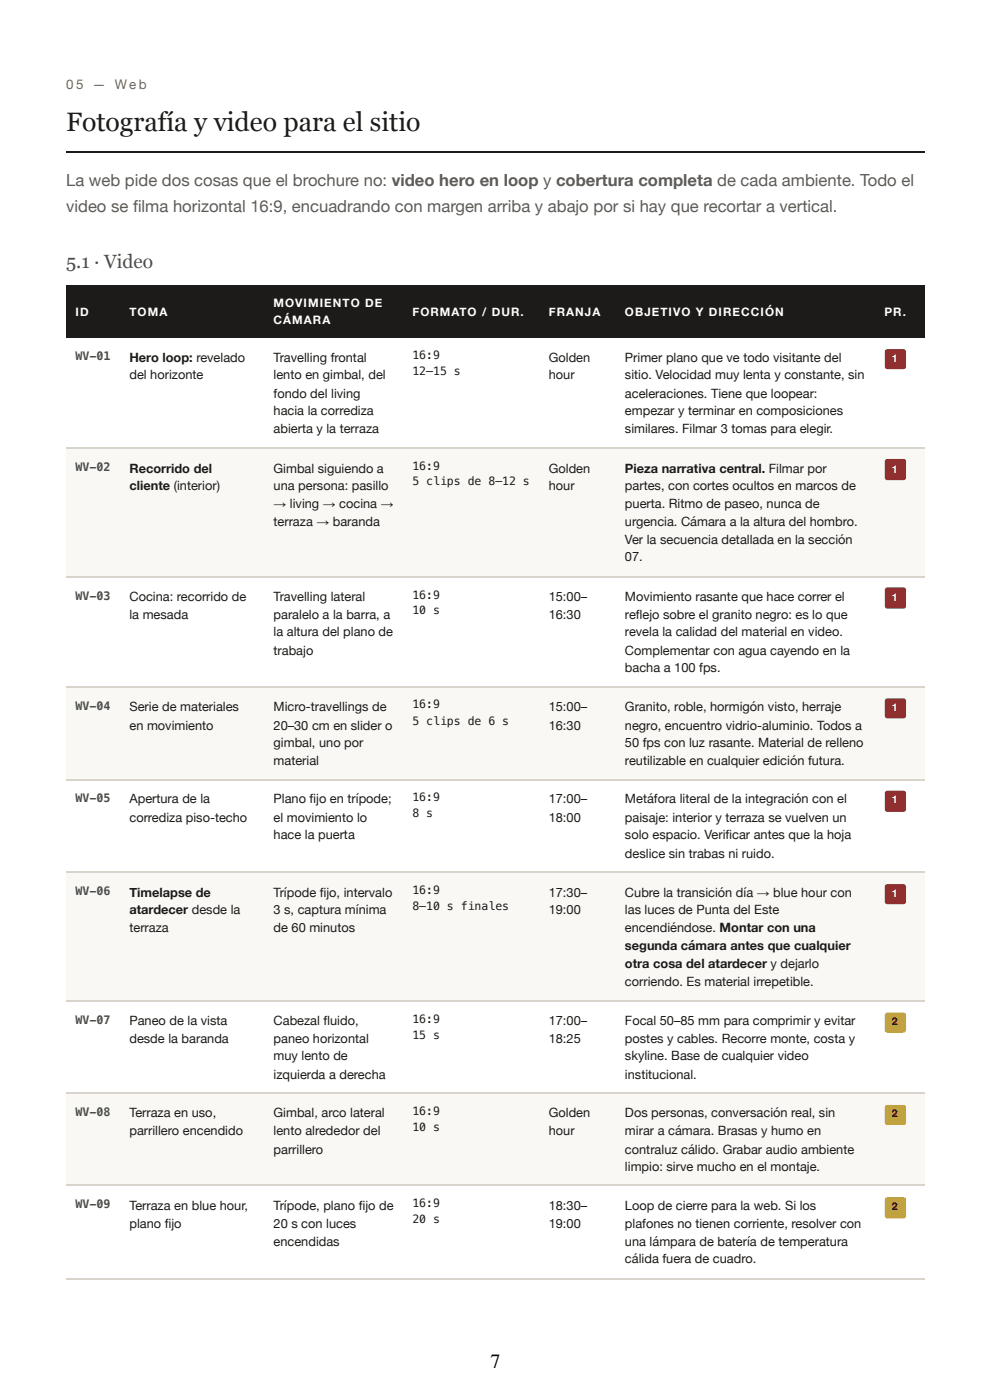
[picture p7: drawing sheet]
<svg xmlns="http://www.w3.org/2000/svg" width="210mm" height="297mm" viewBox="0 0 210 297" stroke-linecap="round" stroke-linejoin="round" font-family="sans-serif">
<defs><g id="words">
<text font-size="5.6" fill="#1c1b19" x="14" y="27.8">Fotografía y video para el sitio</text>
<text font-size="4.2" x="104" y="290.2">7</text>
<text font-size="4.1" fill="#3f5748" x="14" y="56.9">5.1 · Video</text>
<g font-size="3.5" fill="#5f5b55">
<text x="14" y="39.4">La web pide dos cosas que el brochure no: video hero en loop y cobertura completa de cada ambiente. Todo el</text>
<text x="14" y="45">video se fi lma horizontal 16:9, encuadrando con margen arriba y abajo por si hay que recortar a vertical.</text>
</g>
<g font-size="2.8" fill="#8a6a3f">
<text x="14" y="18.8">0</text>
<text x="16.2" y="18.8">5 — We b</text>
</g>
<g font-size="2.7" fill="#1c1b19">
<text x="27.4" y="76.7">Hero loop: revelado</text>
<text x="58" y="76.7">Travelling frontal</text>
<text x="116.3" y="76.7">Golden</text>
<text x="132.5" y="76.7">Primer plano que ve todo visitante del</text>
<text x="27.4" y="80.4">del horizonte</text>
<text x="58" y="80.4">lento en gimbal, del</text>
<text x="116.3" y="80.4">hour</text>
<text x="132.5" y="80.4">sitio. Velocidad muy lenta y constante, sin</text>
<text x="58" y="84.4">fondo del living</text>
<text x="58" y="88.1">hacia la corrediza</text>
<text x="132.5" y="84.4">aceleraciones. Tiene que loopear:</text>
<text x="132.5" y="88.1">empezar y terminar en composiciones</text>
<text x="58" y="91.8">abierta y la terraza</text>
<text x="132.5" y="91.8">similares. Filmar 3 tomas para elegir.</text>
<text x="27.4" y="100.3">Recorrido del</text>
<text x="58" y="100.3">Gimbal siguiendo a</text>
<text x="116.3" y="100.3">Golden</text>
<text x="132.5" y="100.3">Pieza narrativa central. Filmar por</text>
<text x="27.4" y="104">cliente (interior)</text>
<text x="58" y="104">una persona: pasillo</text>
<text x="58" y="107.7">→ living → cocina →</text>
<text x="116.3" y="104">hour</text>
<text x="132.5" y="104">partes, con cortes ocultos en marcos de</text>
<text x="132.5" y="107.7">puerta. Ritmo de paseo, nunca de</text>
<text x="58" y="111.7">terraza → baranda</text>
<text x="132.5" y="111.7">urgencia. Cámara a la altura del hombro.</text>
<text x="132.5" y="115.4">Ver la secuencia detallada en la sección</text>
<text x="132.5" y="119.1">07.</text>
<text x="27.4" y="127.5">Cocina: recorrido de</text>
<text x="27.4" y="131.2">la mesada</text>
<text x="58" y="127.5">Travelling lateral</text>
<text x="58" y="131.2">paralelo a la barra, a</text>
<text x="116.3" y="127.5">15:00–</text>
<text x="116.3" y="131.2">16:30</text>
<text x="132.5" y="127.5">Movimiento rasante que hace correr el</text>
<text x="132.5" y="131.2">refl ejo sobre el granito negro: es lo que</text>
<text x="58" y="134.9">la altura del plano de</text>
<text x="132.5" y="134.9">revela la calidad del material en video.</text>
<text x="58" y="138.9">trabajo</text>
<text x="132.5" y="138.9">Complementar con agua cayendo en la</text>
<text x="132.5" y="142.6">bacha a 100 fps.</text>
<text x="27.4" y="150.8">Serie de materiales</text>
<text x="27.4" y="154.8">en movimiento</text>
<text x="58" y="150.8">Micro-travellings de</text>
<text x="58" y="154.8">20–30 cm en slider o</text>
<text x="116.3" y="150.8">15:00–</text>
<text x="116.3" y="154.8">16:30</text>
<text x="132.5" y="150.8">Granito, roble, hormigón visto, herraje</text>
<text x="132.5" y="154.8">negro, encuentro vidrio-aluminio. Todos a</text>
<text x="58" y="158.5">gimbal, uno por</text>
<text x="132.5" y="158.5">50 fps con luz rasante. Material de relleno</text>
<text x="58" y="162.2">material</text>
<text x="132.5" y="162.2">reutilizable en cualquier edición futura.</text>
<text x="27.4" y="170.4">Apertura de la</text>
<text x="58" y="170.4">Plano fi jo en trípode;</text>
<text x="116.3" y="170.4">17:00–</text>
<text x="132.5" y="170.4">Metáfora literal de la integración con el</text>
<text x="27.4" y="174.4">corrediza piso-techo</text>
<text x="58" y="174.4">el movimiento lo</text>
<text x="58" y="178.1">hace la puerta</text>
<text x="116.3" y="174.4">18:00</text>
<text x="132.5" y="174.4">paisaje: interior y terraza se vuelven un</text>
<text x="132.5" y="178.1">solo espacio. Verifi car antes que la hoja</text>
<text x="132.5" y="182">deslice sin trabas ni ruido.</text>
<text x="27.4" y="190.2">Timelapse de</text>
<text x="58" y="190.2">Trípode fi jo, intervalo</text>
<text x="116.3" y="190.2">17:30–</text>
<text x="132.5" y="190.2">Cubre la transición día → blue hour con</text>
<text x="27.4" y="193.9">atardecer desde la</text>
<text x="27.4" y="197.6">terraza</text>
<text x="58" y="193.9">3 s, captura mínima</text>
<text x="58" y="197.6">de 60 minutos</text>
<text x="116.3" y="193.9">19:00</text>
<text x="132.5" y="193.9">las luces de Punta del Este</text>
<text x="132.5" y="197.6">encendiéndose. Montar con una</text>
<text x="132.5" y="201.6">segunda cámara antes que cualquier</text>
<text x="132.5" y="205.3">otra cosa del atardecer y dejarlo</text>
<text x="132.5" y="209.3">corriendo. Es material irrepetible.</text>
<text x="27.4" y="217.5">Paneo de la vista</text>
<text x="27.4" y="221.2">desde la baranda</text>
<text x="58" y="217.5">Cabezal fl uido,</text>
<text x="58" y="221.2">paneo horizontal</text>
<text x="116.3" y="217.5">17:00–</text>
<text x="116.3" y="221.2">18:25</text>
<text x="132.5" y="217.5">Focal 50–85 mm para comprimir y evitar</text>
<text x="132.5" y="221.2">postes y cables. Recorre monte, costa y</text>
<text x="58" y="224.9">muy lento de</text>
<text x="132.5" y="224.9">skyline. Base de cualquier video</text>
<text x="58" y="228.9">izquierda a derecha</text>
<text x="132.5" y="228.9">institucional.</text>
<text x="27.4" y="237.1">Terraza en uso,</text>
<text x="58" y="237.1">Gimbal, arco lateral</text>
<text x="116.3" y="237.1">Golden</text>
<text x="132.5" y="237.1">Dos personas, conversación real, sin</text>
<text x="27.4" y="240.8">parrillero encendido</text>
<text x="58" y="240.8">lento alrededor del</text>
<text x="58" y="244.7">parrillero</text>
<text x="116.3" y="240.8">hour</text>
<text x="132.5" y="240.8">mirar a cámara. Brasas y humo en</text>
<text x="132.5" y="244.7">contraluz cálido. Grabar audio ambiente</text>
<text x="132.5" y="248.4">limpio: sirve mucho en el montaje.</text>
<text x="27.4" y="256.6">Terraza en blue hour,</text>
<text x="58" y="256.6">Trípode, plano fi jo de</text>
<text x="116.3" y="256.6">18:30–</text>
<text x="132.5" y="256.6">Loop de cierre para la web. Si los</text>
<text x="27.4" y="260.6">plano fi jo</text>
<text x="58" y="260.6">20 s con luces</text>
<text x="116.3" y="260.6">19:00</text>
<text x="132.5" y="260.6">plafones no tienen corriente, resolver con</text>
<text x="58" y="264.3">encendidas</text>
<text x="132.5" y="264.3">una lámpara de batería de temperatura</text>
<text x="132.5" y="268">cálida fuera de cuadro.</text>
</g>
<g font-size="2.5" fill="#fff">
<text x="58" y="65.1">MOVIMIENTO DE</text>
<text x="16" y="66.9">ID</text>
<text x="27.4" y="66.9">TOMA</text>
<text x="58" y="68.8">CÁMARA</text>
<text x="87.4" y="66.9">FORMATO / DUR.</text>
<text x="116.3" y="66.9">FRANJA</text>
<text x="132.5" y="66.9">OBJETIVO Y DIRECCIÓN</text>
<text x="187.5" y="66.9">PR.</text>
</g>
<g font-size="2.5" fill="#3f5748">
<text x="16" y="76.5">WV-01</text>
<text x="16" y="100">WV-02</text>
<text x="16" y="127.3">WV-03</text>
<text x="16" y="150.5">WV-04</text>
<text x="16" y="170.1">WV-05</text>
<text x="16" y="190">WV-06</text>
<text x="16" y="217.2">WV-07</text>
<text x="16" y="236.8">WV-08</text>
<text x="16" y="256.4">WV-09</text>
</g>
<g font-size="2.4" fill="#1c1b19">
<text x="87.4" y="76.2">16:9</text>
<text x="87.4" y="79.6">12–15 s</text>
<text x="87.4" y="99.7">16:9</text>
<text x="87.4" y="102.9">5 clips de 8–12 s</text>
<text x="87.4" y="127">16:9</text>
<text x="87.4" y="130.2">10 s</text>
<text x="87.4" y="150.3">16:9</text>
<text x="87.4" y="153.7">5 clips de 6 s</text>
<text x="87.4" y="169.9">16:9</text>
<text x="87.4" y="173.3">8 s</text>
<text x="87.4" y="189.7">16:9</text>
<text x="87.4" y="193.1">8–10 s finales</text>
<text x="87.4" y="217">16:9</text>
<text x="87.4" y="220.4">15 s</text>
<text x="87.4" y="236.5">16:9</text>
<text x="87.4" y="240">10 s</text>
<text x="87.4" y="256.1">16:9</text>
<text x="87.4" y="259.6">20 s</text>
</g>
<g font-size="2.3" fill="#fff">
<text x="189.1" y="76.7">1</text>
<text x="189.1" y="100.3">1</text>
<text x="189.1" y="127.5">1</text>
<text x="189.1" y="150.8">1</text>
<text x="189.1" y="170.4">1</text>
<text x="189.1" y="190.2">1</text>
</g>
<g font-size="2.3" fill="#2a2200">
<text x="189.1" y="217.5">2</text>
<text x="189.1" y="237.1">2</text>
<text x="189.1" y="256.6">2</text>
</g>
</g></defs>
<path d="M14 32.1h182.1" fill="none" stroke="#1c1b19" stroke-width=".26"/>
<g fill="#1c1b19">
<path d="M14 60.6h11.4v11.1h-11.4z"/>
<path d="M25.4 60.6h30.7v11.1h-30.7z"/>
<path d="M56.1 60.6h29.4v11.1h-29.4z"/>
<path d="M85.5 60.6h28.8v11.1h-28.8z"/>
<path d="M114.3 60.6h16.1v11.1h-16.1z"/>
<path d="M130.4 60.6h55.1v11.1h-55.1z"/>
<path d="M185.5 60.6h10.6v11.1h-10.6z"/>
</g>
<g fill="#faf8f5">
<path d="M14 95h11.4v27.2h-11.4z"/>
<path d="M25.4 95h30.7v27.2h-30.7z"/>
<path d="M56.1 95h29.4v27.2h-29.4z"/>
<path d="M85.5 95h28.8v27.2h-28.8z"/>
<path d="M114.3 95h16.1v27.2h-16.1z"/>
<path d="M130.4 95h55.1v27.2h-55.1z"/>
<path d="M185.5 95h10.6v27.2h-10.6z"/>
<path d="M14 145.8h11.4v19.6h-11.4z"/>
<path d="M25.4 145.8h30.7v19.6h-30.7z"/>
<path d="M56.1 145.8h29.4v19.6h-29.4z"/>
<path d="M85.5 145.8h28.8v19.6h-28.8z"/>
<path d="M114.3 145.8h16.1v19.6h-16.1z"/>
<path d="M130.4 145.8h55.1v19.6h-55.1z"/>
<path d="M185.5 145.8h10.6v19.6h-10.6z"/>
<path d="M14 184.9h11.4v27.3h-11.4z"/>
<path d="M25.4 184.9h30.7v27.3h-30.7z"/>
<path d="M56.1 184.9h29.4v27.3h-29.4z"/>
<path d="M85.5 184.9h28.8v27.3h-28.8z"/>
<path d="M114.3 184.9h16.1v27.3h-16.1z"/>
<path d="M130.4 184.9h55.1v27.3h-55.1z"/>
<path d="M185.5 184.9h10.6v27.3h-10.6z"/>
<path d="M14 232h11.4v19.6h-11.4z"/>
<path d="M25.4 232h30.7v19.6h-30.7z"/>
<path d="M56.1 232h29.4v19.6h-29.4z"/>
<path d="M85.5 232h28.8v19.6h-28.8z"/>
<path d="M114.3 232h16.1v19.6h-16.1z"/>
<path d="M130.4 232h55.1v19.6h-55.1z"/>
<path d="M185.5 232h10.6v19.6h-10.6z"/>
</g>
<path d="M14 95.1h182.1M14 122.4h182.1M14 145.7h182.1M14 165.5h182.1M14 185.1h182.1M14 212.3h182.1M14 231.9h182.1M14 251.5h182.1M14 271.3h182.1" fill="none" stroke="#d9d4cb" stroke-width=".26"/>
<g fill="#8f2f2f">
<path d="M187.7 74.2l.4-.1h3.5l.3 .1 .2 .4v3.2l-.2 .4-.3 .1h-3.5l-.4-.1-.1-.4v-3.2z"/>
<path d="M187.7 97.5l.4-.1h3.5l.3 .1 .2 .4v3.4l-.2 .4-.3 .2h-3.5l-.4-.2-.1-.4v-3.4z"/>
<path d="M187.7 124.8l.4-.2h3.5l.3 .2 .2 .3v3.5l-.2 .4-.3 .1h-3.5l-.4-.1-.1-.4v-3.5z"/>
<path d="M187.7 148.3l.4-.1h3.5l.3 .1 .2 .4v3.2l-.2 .3-.3 .2h-3.5l-.4-.2-.1-.3v-3.2z"/>
<path d="M187.7 167.9l.4-.2h3.5l.3 .2 .2 .4v3.4l-.2 .4-.3 .1h-3.5l-.4-.1-.1-.4v-3.4z"/>
<path d="M187.7 187.7l.4-.1h3.5l.3 .1 .2 .4v3.2l-.2 .4-.3 .1h-3.5l-.4-.1-.1-.4v-3.2z"/>
</g>
<g fill="#c9a227">
<path d="M187.7 215l.4-.2h3.5l.3 .2 .2 .4v3.1l-.2 .4-.3 .2h-3.5l-.4-.2-.1-.4v-3.1z"/>
<path d="M187.7 234.6l.4-.2h3.5l.3 .2 .2 .4v3.1l-.2 .4-.3 .2h-3.5l-.4-.2-.1-.4v-3.1z"/>
<path d="M187.7 254.2l.4-.2h3.5l.3 .2 .2 .3v3.5l-.2 .3-.3 .2h-3.5l-.4-.2-.1-.3v-3.5z"/>
</g>
<use href="#words"/>
</svg>
